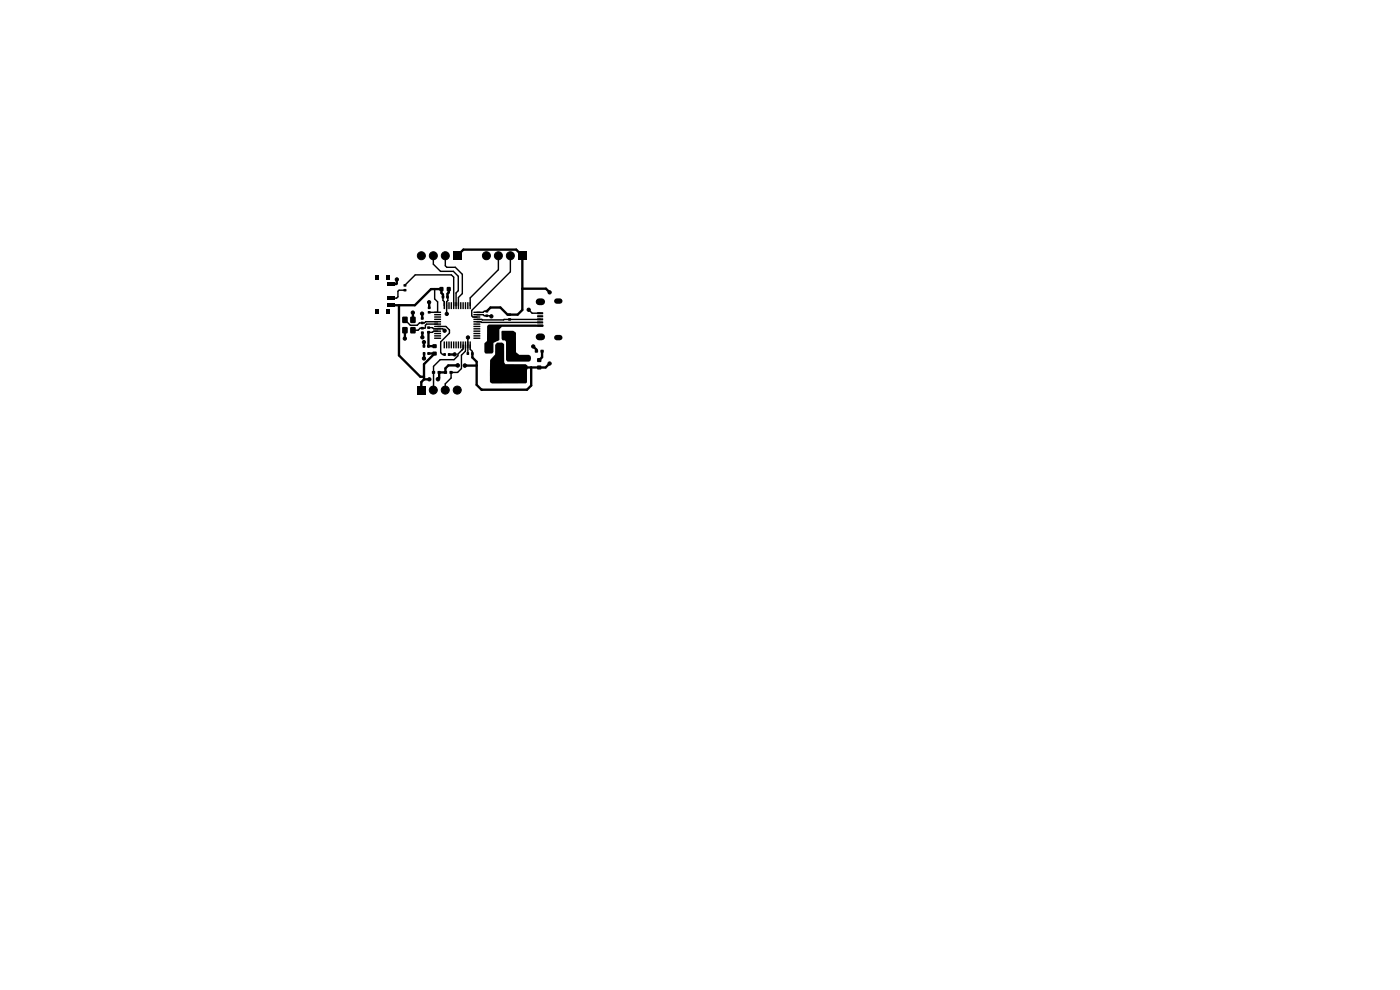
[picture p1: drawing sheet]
<svg xmlns="http://www.w3.org/2000/svg" width="297mm" height="210mm" viewBox="0 0 297 210" stroke-linecap="round" stroke-linejoin="round" font-family="sans-serif">
<g fill="#000">
<path d="M79.7 58.4h.8v1h-.8zM81.9 58.4h.8v1h-.8zM82.2 59.9h1.5v.7h-1.5zM96.2 53.4h1.7v1.7h-1.7zM110 53.4h1.7v1.7h-1.7zM79.7 65.7h.8v1h-.8zM81.9 65.7h.8v1h-.8zM82.2 62.9h1.5v.7h-1.5zM82.2 64.4h1.5v.7h-1.5zM85.6 61.3h.6v.5h-.6zM85.6 60.3h.6v.5h-.6zM85.4 67.2h1v1.3h-1z"/>
<path d="M85.4 69.4h1v1.3h-1zM87.1 69.4h1v1.3h-1zM87.1 67.2h1v1.3h-1zM89.3 68.3h.5v.4h-.5zM89.3 67.3h.5v.5h-.5zM89.3 70.3h.6v.5h-.6zM89.3 69.4h.6v.5h-.6zM89.7 73.2h.5v.5h-.5zM89.7 74.7h.5v.6h-.5zM90.7 70.2h.5v.5h-.5zM90.7 69.3h.5v.4h-.5zM90.8 66h.5v.5h-.5z"/>
<path d="M90.8 65.1h.5v.4h-.5zM90.7 73.2h.4v.5h-.4zM90.7 74.7h.5v.6h-.5zM92.1 66.1h1.4l.1 .2-1.4 .1zM92.1 66.6h1.4l.1 .2-1.4 .1zM92.1 67.1h1.4l.1 .2-1.4 .1zM92.1 67.6h1.4l.1 .2-1.4 .1zM92.1 68.1h1.4l.1 .2-1.4 .1zM92.1 68.6h1.4l.1 .2-1.4 .1zM92.1 69.1h1.4l.1 .2-1.4 .1zM92.1 69.6h1.4l.1 .2-1.4 .1zM92.1 70.1h1.4l.1 .2-1.4 .1z"/>
<path d="M92.1 70.6h1.4l.1 .2-1.4 .1zM92.1 71.1h1.4l.1 .2-1.4 .1zM92.1 71.6h1.4l.1 .2-1.4 .1zM91.7 78.7h.6v.6h-.6zM91.8 73.1h.8v.7h-.8zM91.8 74.6h.8v.8h-.8zM93.3 60.9h.7v.8h-.7zM92.9 78.7h.6v.6h-.6zM93.7 62.8h.5v.5h-.5zM94.1 74.9h.5v.6h-.5zM94.1 72.4l.3 .1-.1 1.4-.2-.1zM94.1 64.1l.3 .1-.1 1.4-.2-.1z"/>
<path d="M94.2 78.7h.6v.6h-.6zM94.6 72.4l.3 .1-.1 1.4-.2-.1zM94.6 64.1l.3 .1-.1 1.4-.2-.1zM94.7 62.8h.5v.5h-.5zM94.8 60.9h.8v.8h-.8zM95 74.9h.5v.6h-.5zM95.1 72.4l.3 .1-.1 1.4-.2-.1zM95.1 64.1l.3 .1-.1 1.4-.2-.1zM95.4 78.7h.6v.6h-.6zM95.6 72.4l.3 .1-.1 1.4-.2-.1zM95.6 64.1l.3 .1-.1 1.4-.2-.1zM96.1 72.4l.3 .1-.1 1.4-.2-.1z"/>
<path d="M96.1 64.1l.3 .1-.1 1.4-.2-.1zM96.6 72.4l.3 .1-.1 1.4-.2-.1zM96.6 64.1l.3 .1-.1 1.4-.2-.1zM97.1 72.4l.3 .1-.1 1.4-.2-.1zM97.1 64.1l.3 .1-.1 1.4-.2-.1zM97.6 72.4l.3 .1-.1 1.4-.2-.1zM97.6 64.1l.3 .1-.1 1.4-.2-.1zM98.1 72.4l.3 .1-.1 1.4-.2-.1zM98.1 64.1l.3 .1-.1 1.4-.2-.1zM98.6 72.4l.3 .1-.1 1.4-.2-.1zM98.6 64.1l.3 .1-.1 1.4-.2-.1zM99.1 72.4l.3 .1-.1 1.4-.2-.1z"/>
<path d="M99.1 64.1l.3 .1-.1 1.4-.2-.1zM99 74.7h.5v.6h-.5zM99.6 72.4l.3 .1-.1 1.4-.2-.1zM99.6 64.1l.3 .1-.1 1.4-.2-.1zM100.4 71.6h1.4l.1 .2-1.4 .1zM100.4 71.1h1.4l.1 .2-1.4 .1zM100.4 70.6h1.4l.1 .2-1.4 .1zM100.4 70.1h1.4l.1 .2-1.4 .1zM100.4 69.6h1.4l.1 .2-1.4 .1zM100.4 69.1h1.4l.1 .2-1.4 .1zM100.4 68.6h1.4l.1 .2-1.4 .1zM100.4 68.1h1.4l.1 .2-1.4 .1z"/>
<path d="M100.4 67.6h1.4l.1 .2-1.4 .1zM100.4 67.1h1.4l.1 .2-1.4 .1zM100.4 66.6h1.4l.1 .2-1.4 .1zM100.4 66.1h1.4l.1 .2-1.4 .1zM100 74.7h.4v.6h-.4zM103 65.8h.5v.5h-.5zM103 66.7h.5v.5h-.5zM103.1 72.9h1l.3 .1v1.5l-.1 .3-1 .1-.3-.2-.1-1.5zM104.8 70.6h.7l.2 .1v1.1l-.1 .2h-.6l-.3-.2zM105.4 72.9h1l.3 .1v1.5l-.1 .3-1 .1-.3-.2-.1-1.5zM105.4 72.7h1.1l.4 .3 .1 3.8 .2 .5h4.3l.4 .3-.1 3.5-.2 .2h-7.2l-.4-.2v-4.7l1-1.2v-2zM106.7 70.6h.7l.2 .1v1.1l-.1 .2h-.6l-.3-.2z"/>
<path d="M104.2 79.3l.4-.1h3l.3 .3-.1 1.4-.4 .3-3-.1-.3-.4v-1.2zM107.8 66.5h.6v.5h-.6zM107.8 67.5h.6v.5h-.6zM107.7 72.9h1l.3 .1v1.5l-.1 .3-1 .1-.3-.2-.1-1.5zM106.4 70.2h2.4l.6 .3 .1 4.2 .6 .6h2.2l.3 .3-.1 .9-.3 .2h-4.6l-.2-.4v-3.8l-.3-.3h-.5l-.2-.3zM110.3 77.5h1.3l.1 .2v.6l-.2 .2-1.1-.1-.1-.2zM110.3 75.6h1.3l.1 .2v.6l-.2 .2-1.1-.1-.1-.2zM103.4 69.1l.3-.3h10.1l1.4 .1 .1 .1-.2 .3h-8.6l-.6 .6v2.2l-1.2 .6-.1 2-.2 .3h-1.3l-.3-.4v-1.7l.5-.6zM114 68.8h1.2v.4l-1.2 .1zM114 68.2h1.2v.3l-1.2 .1zM114 67.5h1.2v.4l-1.2 .1zM114 66.9h1.2v.3l-1.2 .1z"/>
<path d="M114 66.2h1.2v.4l-1.2 .1zM113.5 74.2h.6v.6h-.6zM114 76h.8v.8h-.8zM114 77.6h.8v.7h-.8zM114.7 74.2h.6v.6h-.6zM88.5 81.9h1.7v1.7h-1.7z"/>
</g>
<g fill="#000" stroke="#000" stroke-width=".21">
<circle cx="84.2" cy="59.3" r=".35"/>
<circle cx="89.4" cy="54.2" r=".85"/>
<circle cx="91.9" cy="54.2" r=".85"/>
<circle cx="94.5" cy="54.2" r=".85"/>
<circle cx="103.2" cy="54.2" r=".85"/>
<circle cx="105.7" cy="54.2" r=".85"/>
<circle cx="108.3" cy="54.2" r=".85"/>
<circle cx="85.9" cy="71.8" r=".35"/>
<circle cx="87.6" cy="66.3" r=".35"/>
<circle cx="89.5" cy="66.5" r=".35"/>
<circle cx="89.6" cy="71.6" r=".35"/>
<circle cx="89.9" cy="76" r=".35"/>
<circle cx="89.9" cy="72.6" r=".35"/>
<circle cx="91" cy="64.1" r=".35"/>
<circle cx="94.3" cy="70.1" r=".35"/>
<circle cx="94.8" cy="66.6" r=".35"/>
<circle cx="96.4" cy="75.2" r=".35"/>
<circle cx="97.1" cy="77.5" r=".37"/>
<circle cx="98.6" cy="77.6" r=".37"/>
<circle cx="99.3" cy="71.6" r=".35"/>
<circle cx="104.2" cy="67.1" r=".35"/>
<circle cx="107.8" cy="75.5" r=".35"/>
<circle cx="108.9" cy="70.8" r=".35"/>
<circle cx="108.9" cy="75.5" r=".35"/>
<circle cx="108.9" cy="71.8" r=".35"/>
<circle cx="112.2" cy="76" r=".35"/>
<circle cx="112.2" cy="65.7" r=".35"/>
<circle cx="113.1" cy="73.5" r=".35"/>
<circle cx="116.6" cy="77.1" r=".35"/>
<circle cx="116.6" cy="62" r=".35"/>
<circle cx="91.1" cy="80.5" r=".35"/>
<circle cx="91.9" cy="82.7" r=".85"/>
<circle cx="92.9" cy="80.4" r=".37"/>
<circle cx="94.5" cy="82.7" r=".85"/>
<circle cx="97" cy="82.7" r=".85"/>
</g>
<path d="M118.1 71.6h.7M118.1 63.9h.7" fill="none" stroke="#000" stroke-width="1.2"/>
<path d="M114.4 71.5h.5M114.4 64h.5" fill="none" stroke="#000" stroke-width="1.4"/>
<g fill="none" stroke="#000" stroke-width=".5">
<path d="M84.2 59.3l-.2 1h-1.1M84.2 59.3h.1M97 54.3l1.3-1.3h11.2l1.3 1.3v11.5l-1 .9h-2.1l-1.5-1.5h-2.1l-.8 .8M84.6 64.8v10.6l4.6 4.5h.8M85.9 70.1v1.7M87.6 66.3v1.6M89.5 66.5l.1 1M89.6 70.6v1M89.9 72.6v.9M90 75v1M90.9 70.5v3M90.9 75h1.3"/>
<path d="M90.9 70.5h.1M90.9 73.4h1.3M90.9 73.4v.1M91 64.1v1.2M92.2 75h.1M92.2 75l-2.2 2.2v3.3M94 63v-.5l-.4-.3v-.9h-2.2l-3.4 3.5h-5.1M95.2 61.3v.8l-.3 .2v.7M95.3 75.2h1.1M97.1 77.5h-2l-.6 .6v.9h-1.3v1.2l-.3 .2M98.6 77.6h2.5M100.2 75v.8l.9 .9v4.9l1.1 1.1h9.6l.9-.9v-3.8"/>
<path d="M110.8 61.2h5l.8 .8M113.1 73.5l.7 .7v.3M114.4 78h.1M115 74.5v1.3l-.6 .6M116.6 77.1l-.9 .9h-4.7M90 80.5l-.6 .5v1.8M90 80.5h1.1"/>
</g>
<g fill="none" stroke="#000" stroke-width=".3">
<path d="M91.9 54.3v1.7l1.6 1.6h2.7l1 1v3.1l-.5 .4v2.7M94.5 54.3v2.1l.3 .3h1.8l1.5 1.5v4.1l-.8 .8v1.7M105.7 54.3v2.9l-6 6v1.6M108.3 54.3v3.4l-8.2 8.2v1.1l.2 .3h.9M85.9 67.9l1.1 1.1h1.5l.5-.5h1l.3-.2h2.5M85.9 61.6h-1.2l-.3 .2v1.2l-.3 .3h-1.2M85.9 60.5l2.2-2.2h7.7l.4 .5v6M85.9 60.5h.1M90 76h-.1M90.9 69.5h.8M90.9 70.5h.8M91 64.1h.1"/>
<path d="M91.1 66.3h-.1M91.7 69.5l.3 .3h1.9l.4 .4M91.7 69.5h.1M91.7 70.5h.1M92 79h.1M92.2 61.3v2.1l.6 .6v2.3h-1.7M92.8 69.3h1.8l.8 .7v.7l-1.9 1.8v2.3l.4 .4h.4M92.8 68.8h-2.3l-.3 .2-.1 .6h-1l-.4 .5h-1.1M92.8 70.3h-.8l-.3 .2M94 63v.7l.3 .3v.8M94.9 63l.1 .8M95 63.8l-.3 .2 .1 2.6"/>
<path d="M95 63.8h.1M96.4 75.2h.1M98 74.3h.1M98.2 73.2v.8l-1.1 1.1v.4l-.8 .8h-2.9l-1.4 1.4-.1 5.1M98.7 73.2v1.3l-.8 .8v2.9l-.8 .8h-1.4v1.2l-1.2 1.2v1.4M99.3 71.6v3.4M99.7 73.2v.9l.5 .5v.4M101.2 66.8h1.3l.2 .2h1.4l.1 .1M101.2 68.3h.8l.1 .1h12.5M103.3 66h-.6l-.2 .3h-1.3M112.2 65.7l.7 .7h1.7M114.6 67.7l-7.8 .2-5.6-.1"/>
</g>
</svg>
